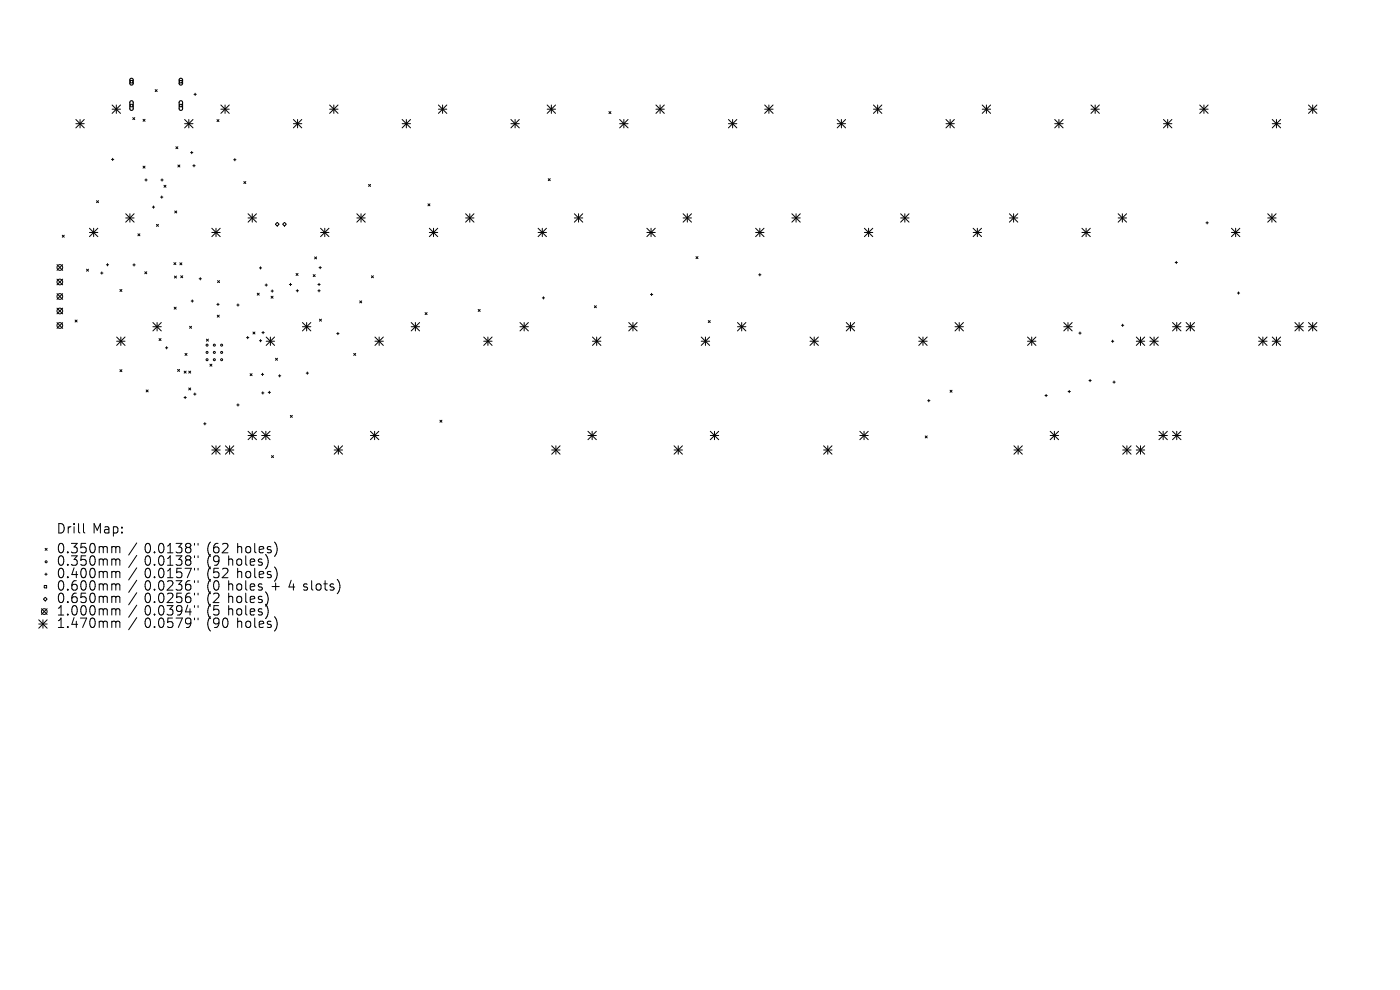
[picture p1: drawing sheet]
<svg xmlns="http://www.w3.org/2000/svg" width="297mm" height="210mm" viewBox="0 0 297 210" stroke-linecap="round" stroke-linejoin="round" font-family="sans-serif">
<defs><g id="words">
<g font-size="2.8">
<text x="12" y="113.6">Drill</text>
<text x="19.6" y="113.6">Map:</text>
<text x="12" y="117.8">0.350mm</text>
<text x="30.6" y="117.8">0.0138&quot;</text>
<text x="43.9" y="117.8">(62</text>
<text x="50.3" y="117.8">holes)</text>
<text x="12" y="120.4">0.350mm</text>
<text x="12" y="123.1">0.400mm</text>
<text x="12" y="125.7">0.600mm</text>
<text x="30.6" y="120.4">0.0138&quot;</text>
<text x="30.6" y="123.1">0.0157&quot;</text>
<text x="30.6" y="125.7">0.0236&quot;</text>
<text x="43.9" y="120.4">(9</text>
<text x="43.9" y="123.1">(52</text>
<text x="43.9" y="125.7">(0</text>
<text x="48.4" y="120.4">holes)</text>
<text x="48.4" y="125.7">holes</text>
<text x="50.3" y="123.1">holes)</text>
<text x="57.7" y="125.7">+</text>
<text x="61.5" y="125.7">4 slots)</text>
<text x="12" y="128.3">0.650mm</text>
<text x="12" y="131">1.000mm</text>
<text x="30.6" y="128.3">0.0256&quot;</text>
<text x="30.6" y="131">0.0394&quot;</text>
<text x="43.9" y="128.3">(2</text>
<text x="43.9" y="131">(5</text>
<text x="48.4" y="128.3">holes)</text>
<text x="48.4" y="131">holes)</text>
<text x="12" y="133.6">1.470mm</text>
<text x="30.6" y="133.6">0.0579&quot;</text>
<text x="43.9" y="133.6">(90</text>
<text x="50.3" y="133.6">holes)</text>
</g>
</g></defs>
<g fill="none" stroke="#000" stroke-width=".21">
<path d="M27.6 17.1h.6v.5h-.6zM32.9 19l.4 .4M33.3 19l-.4 .4M38.1 17.1h.5v.5h-.5zM41.4 19.8v.5M16.1 25.3l1.8 1.8M16.1 26.2h1.8M17 25.3v1.8M17.9 25.3l-1.8 1.8M23.7 33.8h.4M23.8 22.3l1.8 1.8M23.8 23.2h1.8"/>
<path d="M23.9 33.6v.5M24.7 22.3v1.8M25.6 22.3l-1.8 1.8M27.6 22.1h.6v.5h-.6zM28.2 24.9l.4 .5M28.6 24.9l-.4 .5M30.3 25.3l.5 .4M30.3 35.2l.5 .5M30.7 38.2h.5M30.8 25.3l-.5 .4M30.8 35.2l-.5 .5M31 37.9v.5"/>
<path d="M34.1 38.2h.5M34.4 37.9v.5M34.8 39.3l.4 .4M35.2 39.3l-.4 .4M37.3 31.1l.4 .4M37.7 31.1l-.4 .4M37.7 35l.5 .4M38.1 22.1h.5v.5h-.5zM38.2 35l-.5 .4M39.2 26.2h1.7M39.2 25.3l1.7 1.8M40.1 25.3v1.8"/>
<path d="M40.4 32.4h.5M40.7 32.1v.5M40.9 35.2h.5M40.9 25.3l-1.7 1.8M41.2 34.9v.5M41.2 20h.4M46 25.4l.5 .4M46.5 25.4l-.5 .4M46.9 23.2h1.7M46.9 22.3l1.7 1.8M47.7 22.3v1.8M48.6 22.3l-1.7 1.8"/>
<path d="M49.6 33.9h.5M49.8 33.6v.5M51.7 38.5l.4 .4M52.1 38.5l-.4 .4M62.2 26.2h1.8M62.2 25.3l1.8 1.8M63.1 25.3v1.8M64 25.3l-1.8 1.8M69.9 23.2h1.8M69.9 22.3l1.8 1.8M70.8 22.3v1.8M71.7 22.3l-1.8 1.8"/>
<path d="M78.2 39.1l.4 .4M78.6 39.1l-.4 .4M85.3 26.2h1.8M85.3 25.3l1.8 1.8M86.2 25.3v1.8M87.1 25.3l-1.8 1.8M93 23.2h1.8M93 22.3l1.8 1.8M93.9 22.3v1.8M94.8 22.3l-1.8 1.8M108.4 26.2h1.8M108.4 25.3l1.8 1.8"/>
<path d="M109.3 25.3v1.8M110.2 25.3l-1.8 1.8M116.1 23.2h1.8M116.1 22.3l1.8 1.8M116.3 37.9l.4 .4M116.7 37.9l-.4 .4M117 22.3v1.8M117.9 22.3l-1.8 1.8M129.2 23.7l.4 .4M129.6 23.7l-.4 .4M131.5 26.2h1.7M131.5 25.3l1.7 1.8"/>
<path d="M132.3 25.3v1.8M133.2 25.3l-1.7 1.8M139.2 23.2h1.7M139.2 22.3l1.7 1.8M140 22.3v1.8M140.9 22.3l-1.7 1.8M154.5 26.2h1.8M154.5 25.3l1.8 1.8M155.4 25.3v1.8M156.3 25.3l-1.8 1.8M162.2 23.2h1.8M162.2 22.3l1.8 1.8"/>
<path d="M163.1 22.3v1.8M164 22.3l-1.8 1.8M177.6 26.2h1.8M177.6 25.3l1.8 1.8M178.5 25.3v1.8M179.4 25.3l-1.8 1.8M185.3 23.2h1.8M185.3 22.3l1.8 1.8M186.2 22.3v1.8M187.1 22.3l-1.8 1.8M200.7 26.2h1.8M200.7 25.3l1.8 1.8"/>
<path d="M201.6 25.3v1.8M202.5 25.3l-1.8 1.8M208.4 23.2h1.8M208.4 22.3l1.8 1.8M209.3 22.3v1.8M210.2 22.3l-1.8 1.8M223.8 26.2h1.7M223.8 25.3l1.7 1.8M224.6 25.3v1.8M225.5 25.3l-1.7 1.8M231.4 23.2h1.8M231.4 22.3l1.8 1.8"/>
<path d="M232.3 22.3v1.8M233.2 22.3l-1.8 1.8M246.8 26.2h1.8M246.8 25.3l1.8 1.8M247.7 25.3v1.8M248.6 25.3l-1.8 1.8M254.5 23.2h1.8M254.5 22.3l1.8 1.8M255.4 22.3v1.8M256.3 22.3l-1.8 1.8M269.9 26.2h1.8M269.9 25.3l1.8 1.8"/>
<path d="M270.8 25.3v1.8M271.7 25.3l-1.8 1.8M277.6 23.2h1.8M277.6 22.3l1.8 1.8M278.5 22.3v1.8M279.4 22.3l-1.8 1.8M12.1 56.1l1.2 1.2M12.1 59.2l1.2 1.2M13.2 49.9l.4 .4M13.3 56.1l-1.2 1.2M13.3 59.2l-1.2 1.2M13.6 49.9l-.4 .4"/>
<path d="M18.4 57.1l.4 .4M18.8 57.1l-.4 .4M19 48.4l1.8 1.8M19 49.3h1.8M19.9 48.4v1.8M20.5 42.6l.4 .4M20.8 48.4l-1.8 1.8M20.9 42.6l-.4 .4M21.4 57.9h.4M21.6 57.7v.5M22.6 56.2h.4M22.8 55.9v.5"/>
<path d="M26.7 45.3l1.7 1.8M26.7 46.2h1.7M27.6 45.3v1.8M28.2 56.2h.5M28.4 56v.4M28.4 45.3l-1.7 1.8M29.3 49.6l.4 .4M29.7 49.6l-.4 .4M30.7 57.7l.4 .4M31.1 57.7l-.4 .4M32.3 43.9h.5M32.6 43.7v.5"/>
<path d="M33.2 47.6l.4 .4M33.6 47.6l-.4 .4M34.1 41.8h.5M34.3 41.6v.5M36.9 55.7l.4 .4M37 58.6l.4 .4M37.1 44.8l.4 .4M37.3 55.7l-.4 .4M37.4 58.6l-.4 .4M37.5 44.8l-.4 .4M38.2 55.8l.4 .4M38.3 58.5l.5 .4"/>
<path d="M38.6 55.8l-.4 .4M38.8 58.5l-.5 .4M42.2 59.1h.5M42.5 58.9v.5M44.9 49.3h1.8M44.9 48.4l1.8 1.8M45.8 48.4v1.8M46.2 59.5l.4 .5M46.6 59.5l-.4 .5M46.7 48.4l-1.8 1.8M52.6 46.2h1.8M52.6 45.3l1.8 1.8"/>
<path d="M53.5 45.3v1.8M54.4 45.3l-1.8 1.8M55 56.8h.5M55.3 56.6v.5M58.4 47.6l.4-.4 .4 .4-.4 .4zM60.4 47.2l.3 .4-.3 .4-.4-.4zM62.8 58l.4 .4M63.2 58l-.4 .4M66.4 58.3l.5 .4M66.7 54.5l.5 .4M66.9 58.3l-.5 .4M67.2 54.5l-.5 .4"/>
<path d="M67.7 56.8h.5M67.9 56.5v.5M68 49.3h1.8M68 48.4l1.8 1.8M68.9 48.4v1.8M69.8 48.4l-1.8 1.8M75.7 46.2h1.8M75.7 45.3l1.8 1.8M76.6 45.3v1.8M77.5 45.3l-1.8 1.8M78.8 58.5l.4 .4M79.2 58.5l-.4 .4"/>
<path d="M90.8 43.2l.4 .5M91.1 49.3h1.8M91.1 48.4l1.8 1.8M91.2 43.2l-.4 .5M92 48.4v1.8M92.9 48.4l-1.8 1.8M98.8 46.2h1.8M98.8 45.3l1.8 1.8M99.7 45.3v1.8M100.6 45.3l-1.8 1.8M114.2 49.3h1.7M114.2 48.4l1.7 1.8"/>
<path d="M115 48.4v1.8M115.9 48.4l-1.7 1.8M121.8 46.2h1.8M121.8 45.3l1.8 1.8M122.7 45.3v1.8M123.6 45.3l-1.8 1.8M137.2 49.3h1.8M137.2 48.4l1.8 1.8M138.1 48.4v1.8M139 48.4l-1.8 1.8M144.9 46.2h1.8M144.9 45.3l1.8 1.8"/>
<path d="M145.8 45.3v1.8M146.7 45.3l-1.8 1.8M147.7 54.4l.4 .5M148.1 54.4l-.4 .5M160.3 49.3h1.8M160.3 48.4l1.8 1.8M160.9 58.3h.5M161.2 48.4v1.8M161.2 58v.5M162.1 48.4l-1.8 1.8M168 46.2h1.8M168 45.3l1.8 1.8"/>
<path d="M168.9 45.3v1.8M169.8 45.3l-1.8 1.8M183.4 49.3h1.8M183.4 48.4l1.8 1.8M184.3 48.4v1.8M185.2 48.4l-1.8 1.8M191.1 46.2h1.7M191.1 45.3l1.7 1.8M192 45.3v1.8M192.8 45.3l-1.7 1.8M206.4 49.3h1.8M206.4 48.4l1.8 1.8"/>
<path d="M207.3 48.4v1.8M208.2 48.4l-1.8 1.8M214.1 46.2h1.8M214.1 45.3l1.8 1.8M215 45.3v1.8M215.9 45.3l-1.8 1.8M229.5 49.3h1.8M229.5 48.4l1.8 1.8M230.4 48.4v1.8M231.3 48.4l-1.8 1.8M237.2 46.2h1.8M237.2 45.3l1.8 1.8"/>
<path d="M238.1 45.3v1.8M239 45.3l-1.8 1.8M249.3 55.7h.5M249.5 55.4v.5M255.8 47.3h.5M256.1 47v.5M261.2 49.3h1.8M261.2 48.4l1.8 1.8M262.1 48.4v1.8M263 48.4l-1.8 1.8M268.9 46.2h1.8M268.9 45.3l1.8 1.8"/>
<path d="M269.8 45.3v1.8M270.7 45.3l-1.8 1.8M12.1 62.3l1.2 1.2M12.1 65.4l1.2 1.2M12.1 68.4l1.2 1.3M13.3 62.3l-1.2 1.2M13.3 65.4l-1.2 1.2M13.3 68.4l-1.2 1.3M15.9 67.9l.5 .4M16.4 67.9l-.5 .4M24.7 72.4h1.8M24.7 71.5l1.8 1.8"/>
<path d="M25.4 61.4l.5 .4M25.4 78.4l.5 .4M25.6 71.5v1.8M25.9 61.4l-.5 .4M25.9 78.4l-.5 .4M26.5 71.5l-1.8 1.8M32.4 68.4l1.8 1.8M32.4 69.3h1.8M33.3 68.4v1.8M33.7 71.8l.5 .4M34.2 71.8l-.5 .4M34.2 68.4l-1.8 1.8"/>
<path d="M35.1 73.8h.5M35.3 73.5v.5M36.9 65.2l.5 .4M37.4 65.2l-.5 .4M37.7 78.4l.4 .4M38.1 78.4l-.4 .4M39.1 78.7l.4 .4M39.2 75l.5 .4M39.5 78.7l-.4 .4M39.7 75l-.5 .4M40 78.7l.5 .4M40.2 69.2l.4 .4"/>
<path d="M40.5 78.7l-.5 .4M40.6 63.9h.4M40.6 69.2l-.4 .4M40.8 63.6v.5M43.8 71.9l.4 .5M44.2 71.9l-.4 .5M44.5 77.3l.5 .4M45 77.3l-.5 .4M46 64.6h.5M46.1 66.9l.4 .4M46.2 64.3v.5M46.5 66.9l-.4 .4"/>
<path d="M50.2 64.7h.5M50.5 64.5v.4M52.3 71.6h.5M52.5 71.4v.5M53.1 79.3l.4 .4M53.5 79.3l-.4 .4M53.7 70.4l.4 .5M54.1 70.4l-.4 .5M54.6 62.2l.4 .4M55 62.2l-.4 .4M55 72.3h.5M55.3 72v.5"/>
<path d="M55.4 79.4h.5M55.6 70.6h.5M55.7 79.2v.5M55.8 70.3v.5M56.2 60.5h.5M56.5 72.4h1.8M56.5 71.5l1.8 1.8M56.5 60.2v.5M57.4 71.5v1.8M57.5 62.8l.4 .5M57.5 61.7h.5M57.8 61.5v.5"/>
<path d="M57.9 62.8l-.4 .5M58.3 71.5l-1.8 1.8M58.4 76l.5 .4M58.9 76l-.5 .4M59.1 79.7h.5M59.3 79.5v.5M61.4 60.3h.5M61.6 60.1v.5M62.8 61.7h.5M63.1 61.4v.5M64.2 69.3h1.7M64.2 68.4l1.7 1.8"/>
<path d="M65 79.2h.4M65.1 68.4v1.8M65.2 78.9v.5M65.9 68.4l-1.7 1.8M67.4 60.3h.5M67.4 61.7h.5M67.7 60.1v.5M67.7 61.4v.5M67.8 67.7l.4 .4M68.2 67.7l-.4 .4M71.4 70.8h.5M71.7 70.5v.5"/>
<path d="M75 75l.5 .4M75.5 75l-.5 .4M76.3 63.8l.4 .5M76.7 63.8l-.4 .5M79.5 72.4h1.8M79.5 71.5l1.8 1.8M80.4 71.5v1.8M81.3 71.5l-1.8 1.8M87.2 69.3h1.8M87.2 68.4l1.8 1.8M88.1 68.4v1.8M89 68.4l-1.8 1.8"/>
<path d="M90.2 66.3l.4 .4M90.6 66.3l-.4 .4M101.4 65.6l.5 .5M101.9 65.6l-.5 .5M102.6 72.4h1.8M102.6 71.5l1.8 1.8M103.5 71.5v1.8M104.4 71.5l-1.8 1.8M110.3 69.3h1.8M110.3 68.4l1.8 1.8M111.2 68.4v1.8M112.1 68.4l-1.8 1.8"/>
<path d="M115 63.2h.5M115.3 62.9v.5M125.7 72.4h1.8M125.7 71.5l1.8 1.8M126.1 64.9l.4 .4M126.5 64.9l-.4 .4M126.6 71.5v1.8M127.5 71.5l-1.8 1.8M133.4 69.3h1.8M133.4 68.4l1.8 1.8M134.3 68.4v1.8M135.2 68.4l-1.8 1.8"/>
<path d="M138 62.5h.5M138.2 62.2v.5M148.8 72.4h1.7M148.8 71.5l1.7 1.8M149.7 71.5v1.8M150.3 68l.4 .4M150.5 71.5l-1.7 1.8M150.7 68l-.4 .4M156.5 69.3h1.7M156.5 68.4l1.7 1.8M157.3 68.4v1.8M158.2 68.4l-1.7 1.8"/>
<path d="M171.8 72.4h1.8M171.8 71.5l1.8 1.8M172.7 71.5v1.8M173.6 71.5l-1.8 1.8M179.5 69.3h1.8M179.5 68.4l1.8 1.8M180.4 68.4v1.8M181.3 68.4l-1.8 1.8M194.9 72.4h1.8M194.9 71.5l1.8 1.8M195.8 71.5v1.8M196.7 71.5l-1.8 1.8"/>
<path d="M202.6 69.3h1.8M202.6 68.4l1.8 1.8M203.5 68.4v1.8M204.4 68.4l-1.8 1.8M218 72.4h1.8M218 71.5l1.8 1.8M218.9 71.5v1.8M219.8 71.5l-1.8 1.8M225.7 69.3h1.8M225.7 68.4l1.8 1.8M226.6 68.4v1.8M227.5 68.4l-1.8 1.8"/>
<path d="M228.9 70.7h.5M229.1 70.4v.5M235.8 72.4h.5M236 72.2v.4M237.9 69h.5M238.2 68.8v.4M241.1 72.4h1.7M241.1 71.5l1.7 1.8M241.9 71.5v1.8M242.8 71.5l-1.7 1.8M243.9 72.4h1.8M243.9 71.5l1.8 1.8"/>
<path d="M244.8 71.5v1.8M245.7 71.5l-1.8 1.8M248.7 69.3h1.8M248.7 68.4l1.8 1.8M249.6 68.4v1.8M250.5 68.4l-1.8 1.8M251.6 69.3h1.8M251.6 68.4l1.8 1.8M252.5 68.4v1.8M253.4 68.4l-1.8 1.8M262.5 62.2h.5M262.7 61.9v.5"/>
<path d="M267 72.4h1.8M267 71.5l1.8 1.8M267.9 71.5v1.8M268.8 71.5l-1.8 1.8M269.9 72.4h1.8M269.9 71.5l1.8 1.8M270.8 71.5v1.8M271.7 71.5l-1.8 1.8M274.7 69.3h1.8M274.7 68.4l1.8 1.8M275.6 68.4v1.8M276.5 68.4l-1.8 1.8"/>
<path d="M277.6 69.3h1.8M277.6 68.4l1.8 1.8M278.5 68.4v1.8M279.4 68.4l-1.8 1.8M31 82.7l.4 .4M31.4 82.7l-.4 .4M39 84.3h.5M39.3 84.1v.5M40 82.3l.5 .4M40.5 82.3l-.5 .4M41.1 83.6h.5M41.3 83.4v.4"/>
<path d="M43.2 89.9h.5M43.5 89.7v.4M44.9 94.6l1.8 1.7M44.9 95.5h1.8M45.8 94.6v1.7M46.7 94.6l-1.8 1.7M47.8 95.5h1.8M47.8 94.6l1.8 1.7M48.7 94.6v1.7M49.6 94.6l-1.8 1.7M50.2 85.9h.5M50.5 85.7v.4"/>
<path d="M52.6 91.5l1.8 1.8M52.6 92.4h1.8M53.5 91.5v1.8M54.4 91.5l-1.8 1.8M55.5 83.4h.5M55.5 92.4h1.8M55.5 91.5l1.8 1.8M55.8 83.1v.5M56.4 91.5v1.8M56.9 83.2h.5M57.1 83v.5M57.3 91.5l-1.8 1.8"/>
<path d="M57.6 96.7l.4 .4M58 96.7l-.4 .4M61.6 88.1l.4 .4M62 88.1l-.4 .4M70.9 95.5h1.8M70.9 94.6l1.8 1.7M71.8 94.6v1.7M72.7 94.6l-1.8 1.7M78.6 92.4h1.8M78.6 91.5l1.8 1.8M79.5 91.5v1.8M80.4 91.5l-1.8 1.8"/>
<path d="M93.3 89.1l.5 .5M93.8 89.1l-.5 .5M117 95.5h1.8M117 94.6l1.8 1.7M117.9 94.6v1.7M118.8 94.6l-1.8 1.7M124.7 92.4h1.8M124.7 91.5l1.8 1.8M125.6 91.5v1.8M126.5 91.5l-1.8 1.8M143 95.5h1.8M143 94.6l1.8 1.7"/>
<path d="M143.9 94.6v1.7M144.8 94.6l-1.8 1.7M150.7 92.4h1.8M150.7 91.5l1.8 1.8M151.6 91.5v1.8M152.5 91.5l-1.8 1.8M174.7 95.5h1.8M174.7 94.6l1.8 1.7M175.6 94.6v1.7M176.5 94.6l-1.8 1.7M182.4 92.4h1.8M182.4 91.5l1.8 1.8"/>
<path d="M183.3 91.5v1.8M184.2 91.5l-1.8 1.8M196.3 92.5l.4 .4M196.7 92.5l-.4 .4M196.8 85h.5M197 84.8v.4M201.6 82.8l.4 .4M202 82.8l-.4 .4M215.1 95.5h1.8M215.1 94.6l1.8 1.7M216 94.6v1.7M216.9 94.6l-1.8 1.7"/>
<path d="M221.7 83.9h.5M221.9 83.7v.4M222.8 92.4h1.8M222.8 91.5l1.8 1.8M223.7 91.5v1.8M224.6 91.5l-1.8 1.8M226.6 83.1h.5M226.8 82.8v.5M231 80.7h.5M231.3 80.5v.5M236.1 81.1h.5M236.3 80.8v.5"/>
<path d="M238.2 95.5h1.8M238.2 94.6l1.8 1.7M239.1 94.6v1.7M240 94.6l-1.8 1.7M241.1 95.5h1.7M241.1 94.6l1.7 1.7M241.9 94.6v1.7M242.8 94.6l-1.7 1.7M245.9 92.4h1.7M245.9 91.5l1.7 1.8M246.8 91.5v1.8M247.6 91.5l-1.7 1.8"/>
<path d="M248.7 92.4h1.8M248.7 91.5l1.8 1.8M249.6 91.5v1.8M250.5 91.5l-1.8 1.8M9.6 116.3l.4 .4M10 116.3l-.4 .4M17.7 111.1v1.7l.3 .3M24.3 115.9l.3 .3M24.3 118.6l.3 .3M24.6 116.2v1.1M24.6 118.9v1M24.6 116.2l.3-.3 .4 .1 .1 1.3"/>
<path d="M24.6 118.9l.3-.3 .4 .1 .1 1.2M29 115.2l-1.7 2.5M29 117.8l-1.7 2.6M41.3 115.3v.3M41.3 117.9v.4M42 115.3v.3M42 117.9v.4M56.9 119l-.1 .8M58.7 115.8v1.4M8.2 131.5l1.8 1.8M8.2 132.4h1.8M8.8 129.1l1.2 1.2"/>
<path d="M9.1 131.5v1.8M9.4 124.2h.5v.5h-.5zM9.5 121.8h.5M9.6 126.7l.4 .4-.4 .4-.4-.4zM9.8 121.6v.5M10 129.1l-1.2 1.2M10 131.5l-1.8 1.8M24.3 121.2l.3 .3M24.3 123.9l.3 .2M24.3 126.5l.3 .3M24.3 129.1l.3 .3M24.3 131.8l.3 .3"/>
<path d="M24.6 121.5v1M24.6 124.1v1.1M24.6 126.8v1M24.6 129.4v1.1M24.6 132.1v1M24.6 121.5l.3-.3 .4 .1 .1 1.2M24.6 124.1l.3-.2h.4l.1 1.3M24.6 126.8l.3-.3 .4 .1 .1 1.2M24.6 129.4l.3-.3 .4 .1 .1 1.3M24.6 132.1l.3-.3 .4 .1 .1 1.2M29 120.5l-1.7 2.5M29 123.1l-1.7 2.6"/>
<path d="M29 125.7l-1.7 2.6M29 128.4l-1.7 2.5M29 131l-1.7 2.6M41.3 120.5v.4M41.3 123.2v.4M41.3 125.8v.4M41.3 128.5v.3M41.3 131.1v.4M42 120.5v.4M42 123.2v.4M42 125.8v.4M42 128.5v.3"/>
<path d="M42 131.1v.4M56.8 126.4v1.3M56.8 129v1.4M58.7 121.1v1.4M58.7 131.7v1.3"/>
<circle cx="12.7" cy="59.8" r=".61"/>
<circle cx="12.7" cy="56.7" r=".61"/>
<circle cx="12.7" cy="62.9" r=".61"/>
<circle cx="12.7" cy="66" r=".61"/>
<circle cx="12.7" cy="69" r=".61"/>
<circle cx="43.9" cy="74.8" r=".21"/>
<circle cx="43.9" cy="73.2" r=".21"/>
<circle cx="43.9" cy="76.3" r=".21"/>
<circle cx="45.5" cy="74.8" r=".21"/>
<circle cx="45.5" cy="73.2" r=".21"/>
<circle cx="45.5" cy="76.3" r=".21"/>
<circle cx="47" cy="74.8" r=".21"/>
<circle cx="47" cy="73.2" r=".21"/>
<circle cx="47" cy="76.3" r=".21"/>
<circle cx="9.8" cy="119.2" r=".21"/>
<circle cx="9.4" cy="129.7" r=".61"/>
</g>
<path d="M27.6 16.7l.4-.1 .3 .3v.9l-.3 .2h-.3l-.1-.2zM38.1 16.7l.4-.1 .2 .3v.9l-.2 .2h-.3l-.2-.2zM27.6 21.5l.4-.1 .3 .3v1.4l-.3 .3h-.3l-.2-.3zM38.1 21.5l.4-.1 .2 .3v1.4l-.3 .3h-.2l-.2-.3z" fill="none" stroke="#000" stroke-width=".24"/>
<use href="#words"/>
</svg>
